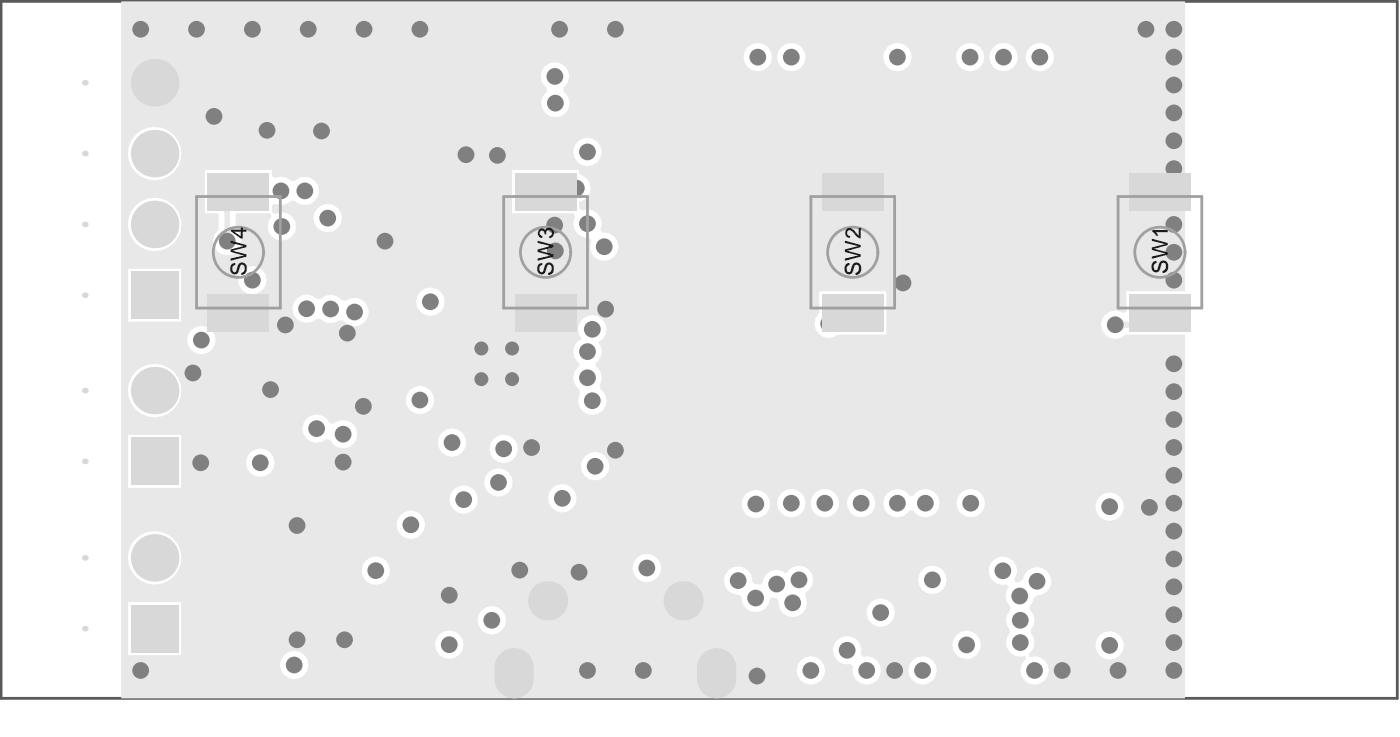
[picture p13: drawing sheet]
<svg xmlns="http://www.w3.org/2000/svg" width="167mm" height="88mm" viewBox="0 0 167 88" stroke-linecap="round" stroke-linejoin="round" font-family="sans-serif">
<defs><g id="words">
<g font-size="2.6">
<text x="29.4" y="32.8" transform="rotate(-90 29.4 32.8)">SW4</text>
<text x="66" y="32.8" transform="rotate(-90 66 32.8)">SW3</text>
<text x="102.6" y="32.8" transform="rotate(-90 102.6 32.8)">SW2</text>
<text x="139.2" y="32.7" transform="rotate(-90 139.2 32.7)">SW1</text>
</g>
</g></defs>
<path d="M.1 .2h166.4v83h-166.4z" fill="none" stroke="#5a5a5a" stroke-width=".33"/>
<g fill="#e8e8e8">
<path d="M134.3 38.4h.1a.45 .45 0 0 0 .5-.4v1.2l-.1-.1-.5-.1z"/>
<path d="M133.6 38l.4 .3 .5 .1v.6l-.5 .1-.4 .3z"/>
<path d="M26.4 24.7h1.4a.52 .52 0 0 0-.4 .7h-.6l-.1-.1a.46 .46 0 0 0-.3-.6z"/>
<path d="M26.8 27.2h.6l.1 .4 .3 .4h-1.4l.3-.4z"/>
<path d="M14.4 .2v83h126.8v-43.3h-6.3a1.38 1.38 0 0 0-1.3 .4 1.68 1.68 0 0 1-2.4-1.7 1.68 1.68 0 0 1 2.6-1.3l.5-.2v-2.4h6.9v-34.5zM88.6 6.8a1.7 1.7 0 0 1 3.4 0 1.7 1.7 0 0 1-3.4 0zM92.6 6.8a1.7 1.7 0 0 1 3.4 0 1.7 1.7 0 0 1-3.4 0zM105.3 6.8a1.7 1.7 0 0 1 3.4 0 1.7 1.7 0 0 1-3.4 0zM113.9 6.8a1.7 1.7 0 0 1 3.4 0 1.7 1.7 0 0 1-3.4 0zM117.9 6.8a1.7 1.7 0 0 1 3.4 0 1.7 1.7 0 0 1-3.4 0zM122.2 6.8a1.7 1.7 0 0 1 3.4 0 1.7 1.7 0 0 1-3.4 0zM64.9 7.9a1.68 1.68 0 0 1 2.5 .1 1.68 1.68 0 0 1-.2 2.4v.5a1.68 1.68 0 0 1 .3 2.5 1.68 1.68 0 0 1-2.5 .1 1.68 1.68 0 0 1 .2-2.5v-.5a1.63 1.63 0 0 1-.3-2.6zM68.3 18.1a1.7 1.7 0 0 1 3.4 0 1.7 1.7 0 0 1-3.4 0zM24.4 20.3h8v.7l.4 .2a1.65 1.65 0 0 1 1.9 .4h.4a1.69 1.69 0 0 1 2.4-.1 1.69 1.69 0 0 1 0 2.5 1.69 1.69 0 0 1-2.4-.1h-.4a1.66 1.66 0 0 1-1.9 .4l-.4 .2v.8l.4 .2a1.7 1.7 0 0 1 2.4 1.2 1.7 1.7 0 0 1-1.8 2 1.7 1.7 0 0 1-1.4-2.4l.4-.5-.2-.4h-4.1v1.9a1.7 1.7 0 0 1-.2 2.9 1.7 1.7 0 0 1-2.5-1.5 1.72 1.72 0 0 1 .6-1.3l.1-2h-1.7zM15.2 18.3a3.2 3.2 0 0 1 6.4 0 3.2 3.2 0 0 1-6.4 0zM61 20.3h8v.5a1.65 1.65 0 0 1 1.4 1.6 1.65 1.65 0 0 1-1.4 1.7v.8l.4 .2a1.67 1.67 0 0 1 1.9 .4 1.67 1.67 0 0 1 .2 1.9l.3 .4a1.69 1.69 0 0 1 1.9 1.7 1.69 1.69 0 0 1-2.1 1.6 1.69 1.69 0 0 1-1.1-2.4l-.3-.4a1.64 1.64 0 0 1-1.6-.7 1.64 1.64 0 0 1 0-1.8l-.3-.4h-7.3zM37.4 26a1.7 1.7 0 0 1 3.4 0 1.7 1.7 0 0 1-3.4 0zM15.2 26.7a3.2 3.2 0 0 1 6.4 0 3.2 3.2 0 0 1-6.4 0zM28.4 33.4a1.7 1.7 0 0 1 3.4 0 1.7 1.7 0 0 1-3.4 0zM35.3 35.6a1.68 1.68 0 0 1 2.5 0h.5a1.64 1.64 0 0 1 2.4 .2l.6 .1a1.68 1.68 0 0 1 2.3 .3 1.68 1.68 0 0 1-.3 2.3 1.68 1.68 0 0 1-2.4-.3h-.5a1.62 1.62 0 0 1-2.2-.2h-.5a1.69 1.69 0 0 1-2.4 0 1.69 1.69 0 0 1 0-2.4zM49.6 36a1.7 1.7 0 0 1 3.4 0 1.7 1.7 0 0 1-3.4 0zM15.3 32h6.3v6.3h-6.3zM97.6 34.7h8v5.2h-5.8a1.68 1.68 0 0 1-2.3-.2 1.68 1.68 0 0 1 .1-2.4zM22.3 40.5a1.7 1.7 0 0 1 3.4 0 1.7 1.7 0 0 1-3.4 0zM48.4 47.7a1.7 1.7 0 0 1 3.3 0 1.7 1.7 0 0 1-3.3 0zM69.4 38.1a1.69 1.69 0 0 1 2.6 .2 1.69 1.69 0 0 1-.7 2.5 1.62 1.62 0 0 1-.3 2.5v.4a1.58 1.58 0 0 1 .5 2.1l.1 .6a1.68 1.68 0 0 1 .4 2.3 1.68 1.68 0 0 1-2.3 .5 1.68 1.68 0 0 1-.6-2.3l-.1-.5a1.62 1.62 0 0 1 0-2.7v-.4a1.65 1.65 0 0 1 .3-2.9 1.66 1.66 0 0 1 .1-2.3zM15.2 46.6a3.2 3.2 0 0 1 6.4 0 3.2 3.2 0 0 1-6.4 0zM36.5 49.9a1.7 1.7 0 0 1 2.8 .5l.5 .1a1.69 1.69 0 0 1 2.5 .3 1.69 1.69 0 0 1-.6 2.4 1.69 1.69 0 0 1-2.4-.8l-.4-.1a1.69 1.69 0 0 1-2.4 0 1.69 1.69 0 0 1 0-2.4zM52.2 52.7a1.7 1.7 0 0 1 3.4 0 1.7 1.7 0 0 1-3.4 0zM58.3 53.5a1.7 1.7 0 0 1 3.4 0 1.7 1.7 0 0 1-3.4 0zM29.3 55.2a1.7 1.7 0 0 1 3.4 0 1.7 1.7 0 0 1-3.4 0zM69.2 55.6a1.7 1.7 0 0 1 3.4 0 1.7 1.7 0 0 1-3.4 0zM15.3 51.8h6.3v6.3h-6.3zM105.8 58.8a1.66 1.66 0 0 1 2.6 .3h.5a1.68 1.68 0 0 1 2.5-.4 1.68 1.68 0 0 1 0 2.6 1.68 1.68 0 0 1-2.5-.4h-.5a1.68 1.68 0 0 1-2.5 .4 1.68 1.68 0 0 1-.1-2.5zM57.7 57.5a1.7 1.7 0 0 1 3.4 0 1.7 1.7 0 0 1-3.4 0zM65.3 59.4a1.7 1.7 0 0 1 3.4 0 1.7 1.7 0 0 1-3.4 0zM53.6 59.5a1.7 1.7 0 0 1 3.4 0 1.7 1.7 0 0 1-3.4 0zM92.6 60a1.7 1.7 0 0 1 3.4 0 1.7 1.7 0 0 1-3.4 0zM96.6 60a1.7 1.7 0 0 1 3.4 0 1.7 1.7 0 0 1-3.4 0zM100.9 60a1.7 1.7 0 0 1 3.4 0 1.7 1.7 0 0 1-3.4 0zM114 60a1.7 1.7 0 0 1 3.4 0 1.7 1.7 0 0 1-3.4 0zM88.4 60.1a1.7 1.7 0 0 1 3.4 0 1.7 1.7 0 0 1-3.4 0zM130.6 60.4a1.7 1.7 0 0 1 3.4 0 1.7 1.7 0 0 1-3.4 0zM47.3 62.6a1.7 1.7 0 0 1 3.4 0 1.7 1.7 0 0 1-3.4 0zM75.4 67.7a1.7 1.7 0 0 1 3.4 0 1.7 1.7 0 0 1-3.4 0zM118.3 66.8a1.68 1.68 0 0 1 2.3-.1 1.68 1.68 0 0 1 .2 2.4l.3 .3 .4-.1 .5-.3a1.69 1.69 0 0 1 1.8-1.4 1.69 1.69 0 0 1 1.5 1.8 1.69 1.69 0 0 1-1.7 1.6l-.4 .3-.1 .4-.3 .5-.1 .5a1.61 1.61 0 0 1 .2 2.3l-.1 .3 .1 .3a1.6 1.6 0 0 1-.3 2.3l.2 .4a1.69 1.69 0 0 1 2.2 1.7 1.69 1.69 0 0 1-2.4 1.4 1.69 1.69 0 0 1-.3-2.8l-.1-.4a1.66 1.66 0 0 1-2-.6 1.66 1.66 0 0 1 .1-2l.1-.3-.1-.3a1.62 1.62 0 0 1 .1-2.2v-.5a1.61 1.61 0 0 1-.2-2.3l-.2-.4a1.67 1.67 0 0 1-1.9-.7 1.67 1.67 0 0 1 .2-2.1zM15.2 66.5a3.2 3.2 0 0 1 6.4 0 3.2 3.2 0 0 1-6.4 0zM43.1 68a1.7 1.7 0 0 1 3.4 0 1.7 1.7 0 0 1-3.4 0zM109.4 69.1a1.7 1.7 0 0 1 3.4 0 1.7 1.7 0 0 1-3.4 0zM86.8 68a1.68 1.68 0 0 1 1.9-.3 1.68 1.68 0 0 1 1 1.6l.3 .3 .5 .1 .3-.1 .1-.2a1.66 1.66 0 0 1 1.1-1.4 1.66 1.66 0 0 1 1.7 .4 1.68 1.68 0 0 1 2.7-.6 1.68 1.68 0 0 1-.3 2.7l-.1 .6a1.68 1.68 0 0 1-1.2 2.4 1.68 1.68 0 0 1-2-1.9l-.2-.3-.4-.1-.3 .1-.2 .2a1.67 1.67 0 0 1-1.8 1.5 1.67 1.67 0 0 1-1.5-1.8l-.3-.3a1.68 1.68 0 0 1-1.7-1 1.68 1.68 0 0 1 .4-1.9zM103.3 73a1.7 1.7 0 0 1 3.4 0 1.7 1.7 0 0 1-3.4 0zM56.9 73.9a1.7 1.7 0 0 1 3.4 0 1.7 1.7 0 0 1-3.4 0zM15.3 71.8h6.3v6.3h-6.3zM99.8 76.3a1.68 1.68 0 0 1 2-.3 1.68 1.68 0 0 1 .8 1.9l.3 .4a1.68 1.68 0 0 1 2.1 1.5 1.68 1.68 0 0 1-1.9 1.8 1.68 1.68 0 0 1-1.4-2.1l-.3-.4a1.67 1.67 0 0 1-1.9-.8 1.67 1.67 0 0 1 .3-2zM51.9 76.8a1.7 1.7 0 0 1 3.3 0 1.7 1.7 0 0 1-3.3 0zM113.5 76.9a1.7 1.7 0 0 1 3.4 0 1.7 1.7 0 0 1-3.4 0zM130.6 76.9a1.7 1.7 0 0 1 3.4 0 1.7 1.7 0 0 1-3.4 0zM33.4 79.3a1.7 1.7 0 0 1 3.4 0 1.7 1.7 0 0 1-3.4 0zM95 79.9a1.7 1.7 0 0 1 3.3 0 1.7 1.7 0 0 1-3.3 0zM108.3 79.9a1.7 1.7 0 0 1 3.4 0 1.7 1.7 0 0 1-3.4 0z"/>
</g>
<path d="M28.4 22.8l-1.3 1.4v4.5M138.2 37.3h-1l-1.6 1.6-.2-.2h-2.5" fill="none" stroke="#e8e8e8" stroke-width=".66"/>
<path d="M68.7 22.4h-3.3l-.4 .4" fill="none" stroke="#e8e8e8" stroke-width="2"/>
<g fill="#808080">
<path d="M85.4 77.6v2zM85.4 77.6a2 2 0 0 1 2 2h-2z"/>
<path d="M83.4 79.6h2zM84 78.2l.4-.3 .5-.2 .5-.1v2h-2l.1-.5 .2-.5z"/>
<path d="M85.4 80.9v2zM83.4 80.9h2v2a2 2 0 0 1-2-2z"/>
<path d="M85.4 80.9h2zM85.4 80.9h2a2 2 0 0 1-2 2z"/>
<path d="M61.3 77.6v2zM61.3 77.6a2 2 0 0 1 2 2h-2z"/>
<path d="M59.3 79.6h2zM59.9 78.2l.4-.3 .5-.2 .5-.1v2h-2l.1-.5 .2-.5z"/>
<path d="M61.3 80.9v2zM59.3 80.9h2v2a2 2 0 0 1-2-2z"/>
<path d="M61.3 80.9h2zM61.3 80.9h2a2 2 0 0 1-2 2z"/>
<circle cx="121.6" cy="76.6" r="1"/>
<circle cx="119.5" cy="68" r="1"/>
<circle cx="121.6" cy="73.9" r="1"/>
<circle cx="121.5" cy="71" r="1"/>
<circle cx="123.6" cy="69.3" r="1"/>
<circle cx="115.2" cy="76.9" r="1"/>
<circle cx="66.2" cy="12.3" r="1"/>
<circle cx="66.1" cy="9.1" r="1"/>
<circle cx="132.3" cy="76.9" r="1"/>
<circle cx="132.3" cy="60.4" r="1"/>
<circle cx="45.9" cy="28.7" r="1"/>
<circle cx="70" cy="18.1" r="1"/>
<circle cx="27.1" cy="28.7" r="1"/>
<circle cx="40.9" cy="51.8" r="1"/>
<circle cx="39.1" cy="26" r="1"/>
<circle cx="33.6" cy="27" r="1"/>
<circle cx="36.3" cy="22.8" r="1"/>
<circle cx="33.5" cy="22.8" r="1"/>
<circle cx="59.3" cy="18.5" r="1"/>
<circle cx="68.7" cy="22.4" r="1"/>
<circle cx="55.5" cy="18.4" r="1"/>
<circle cx="70" cy="26.7" r="1"/>
<circle cx="36.5" cy="36.8" r="1"/>
<circle cx="31.8" cy="15.5" r="1"/>
<circle cx="38.3" cy="15.6" r="1"/>
<circle cx="51.3" cy="36" r="1"/>
<circle cx="34" cy="38.7" r="1"/>
<circle cx="39.4" cy="36.8" r="1"/>
<circle cx="42.3" cy="37.2" r="1"/>
<circle cx="41.4" cy="39.7" r="1"/>
<circle cx="23" cy="44.5" r="1"/>
<circle cx="30.1" cy="33.4" r="1"/>
<circle cx="72" cy="29.4" r="1"/>
<circle cx="50.1" cy="47.7" r="1"/>
<circle cx="43.3" cy="48.4" r="1"/>
<circle cx="72.2" cy="36.8" r="1"/>
<circle cx="70.6" cy="39.2" r="1"/>
<circle cx="66.1" cy="26.8" r="1"/>
<circle cx="66.2" cy="29.9" r="1"/>
<circle cx="90.1" cy="71.3" r="1"/>
<circle cx="88" cy="69.2" r="1"/>
<circle cx="137" cy="60.5" r="1"/>
<circle cx="139.9" cy="63.3" r="1"/>
<circle cx="61.9" cy="68" r="1"/>
<circle cx="69" cy="68.2" r="1"/>
<circle cx="24" cy="40.5" r="1"/>
<circle cx="90.2" cy="80.6" r="1"/>
<circle cx="76.7" cy="79.9" r="1"/>
<circle cx="77.1" cy="67.7" r="1"/>
<circle cx="123.9" cy="6.8" r="1"/>
<circle cx="53.5" cy="76.8" r="1"/>
<circle cx="53.5" cy="70.9" r="1"/>
<circle cx="73.3" cy="53.7" r="1"/>
<circle cx="90.1" cy="60.1" r="1"/>
<circle cx="110.3" cy="60" r="1"/>
<circle cx="94.3" cy="60" r="1"/>
<circle cx="98.3" cy="60" r="1"/>
<circle cx="102.6" cy="60" r="1"/>
<circle cx="107" cy="60" r="1"/>
<circle cx="115.7" cy="60" r="1"/>
<circle cx="132.9" cy="38.7" r="1"/>
<circle cx="139.9" cy="76.6" r="1"/>
<circle cx="139.9" cy="73.3" r="1"/>
<circle cx="139.9" cy="69.9" r="1"/>
<circle cx="133.3" cy="79.9" r="1"/>
<circle cx="126.6" cy="79.9" r="1"/>
<circle cx="106.6" cy="79.9" r="1"/>
<circle cx="70" cy="79.9" r="1"/>
<circle cx="16.8" cy="79.9" r="1"/>
<circle cx="16.8" cy="3.5" r="1"/>
<circle cx="23.4" cy="3.5" r="1"/>
<circle cx="30.1" cy="3.5" r="1"/>
<circle cx="36.7" cy="3.5" r="1"/>
<circle cx="43.4" cy="3.5" r="1"/>
<circle cx="50.1" cy="3.5" r="1"/>
<circle cx="66.7" cy="3.5" r="1"/>
<circle cx="73.3" cy="3.5" r="1"/>
<circle cx="139.9" cy="79.9" r="1"/>
<circle cx="139.9" cy="23.4" r="1"/>
<circle cx="139.9" cy="20.1" r="1"/>
<circle cx="139.9" cy="6.8" r="1"/>
<circle cx="139.9" cy="16.8" r="1"/>
<circle cx="139.9" cy="30.1" r="1"/>
<circle cx="139.9" cy="66.6" r="1"/>
<circle cx="139.9" cy="60" r="1"/>
<circle cx="139.9" cy="56.7" r="1"/>
<circle cx="139.9" cy="53.3" r="1"/>
<circle cx="139.9" cy="50" r="1"/>
<circle cx="139.9" cy="46.7" r="1"/>
<circle cx="139.9" cy="43.4" r="1"/>
<circle cx="139.9" cy="33.4" r="1"/>
<circle cx="139.9" cy="26.7" r="1"/>
<circle cx="139.9" cy="13.5" r="1"/>
<circle cx="139.9" cy="10.1" r="1"/>
<circle cx="139.9" cy="3.5" r="1"/>
<circle cx="98.8" cy="38.6" r="1"/>
<circle cx="119.6" cy="6.8" r="1"/>
<circle cx="107" cy="6.8" r="1"/>
<circle cx="115.6" cy="6.8" r="1"/>
<circle cx="90.3" cy="6.8" r="1"/>
<circle cx="94.3" cy="6.8" r="1"/>
<circle cx="57.4" cy="41.5" r=".83"/>
<circle cx="57.4" cy="45.2" r=".83"/>
<circle cx="61" cy="41.5" r=".83"/>
<circle cx="61" cy="45.2" r=".83"/>
<circle cx="95.2" cy="69.1" r="1"/>
<circle cx="60" cy="53.5" r="1"/>
<circle cx="59.4" cy="57.5" r="1"/>
<circle cx="58.6" cy="73.9" r="1"/>
<circle cx="96.6" cy="79.9" r="1"/>
<circle cx="103.3" cy="79.9" r="1"/>
<circle cx="123.3" cy="79.9" r="1"/>
<circle cx="101" cy="77.5" r="1"/>
<circle cx="94.5" cy="71.9" r="1"/>
<circle cx="105" cy="73" r="1"/>
<circle cx="25.5" cy="13.9" r="1"/>
<circle cx="53.9" cy="52.7" r="1"/>
<circle cx="111.1" cy="69.1" r="1"/>
<circle cx="92.6" cy="69.6" r="1"/>
<circle cx="70.9" cy="55.6" r="1"/>
<circle cx="67" cy="59.4" r="1"/>
<circle cx="70.6" cy="47.8" r="1"/>
<circle cx="63.4" cy="53.3" r="1"/>
<circle cx="44.8" cy="68" r="1"/>
<circle cx="35.4" cy="62.6" r="1"/>
<circle cx="49" cy="62.6" r="1"/>
<circle cx="37.7" cy="51.1" r="1"/>
<circle cx="55.3" cy="59.5" r="1"/>
<circle cx="35.4" cy="76.3" r="1"/>
<circle cx="41.1" cy="76.3" r="1"/>
<circle cx="31" cy="55.2" r="1"/>
<circle cx="23.9" cy="55.2" r="1"/>
<circle cx="40.9" cy="55.1" r="1"/>
<circle cx="35.1" cy="79.3" r="1"/>
<circle cx="110" cy="79.9" r="1"/>
<circle cx="107.6" cy="33.7" r="1"/>
<circle cx="70" cy="41.9" r="1"/>
<circle cx="32.2" cy="46.4" r="1"/>
<circle cx="70" cy="45" r="1"/>
<circle cx="136.6" cy="3.5" r="1"/>
<circle cx="65.3" cy="71.6" r="2"/>
<circle cx="18.4" cy="18.3" r="2.5"/>
<circle cx="18.4" cy="66.5" r="2.5"/>
<circle cx="18.4" cy="46.6" r="2.5"/>
<circle cx="18.4" cy="9.9" r="2.5"/>
<circle cx="18.4" cy="26.7" r="2.5"/>
<circle cx="81.4" cy="71.6" r="2"/>
</g>
<g fill="#808080">
<path d="M83.4 79.6l2-2 2 2v1.3l-2 2-2-2z" fill-rule="evenodd"/>
<path d="M15.9 72.4h5v5h-5z" fill-rule="evenodd"/>
<path d="M15.9 32.7h5v5h-5z" fill-rule="evenodd"/>
<path d="M15.9 52.5h5v5h-5z" fill-rule="evenodd"/>
<path d="M59.3 79.6l2-2 2 2v1.3l-2 2-2-2z" fill-rule="evenodd"/>
</g>
<g fill="#e8e8e8">
<path d="M98.3 35.4h6.7v3.8h-6.7z" fill-rule="evenodd"/>
<path d="M98.3 20.9h6.7v3.9h-6.7z" fill-rule="evenodd"/>
<path d="M61.7 35.4h6.7v3.8h-6.7z" fill-rule="evenodd"/>
<path d="M61.7 20.9h6.7v3.9h-6.7z" fill-rule="evenodd"/>
<path d="M134.9 35.4h6.7v3.8h-6.7z" fill-rule="evenodd"/>
<path d="M134.9 20.9h6.7v3.9h-6.7z" fill-rule="evenodd"/>
<path d="M25.1 35.4h6.6v3.8h-6.6z" fill-rule="evenodd"/>
<path d="M25.1 20.9h6.6v3.9h-6.6z" fill-rule="evenodd"/>
</g>
<g fill="#d8d8d8">
<path d="M85.4 77.2v2.4zM85.4 77.2a2.33 2.33 0 0 1 2.3 2.4h-2.3z"/>
<path d="M83.1 79.6h2.3zM83.6 78.1a2.33 2.33 0 0 1 1.8-.9v2.4h-2.3v-.6z"/>
<path d="M85.4 80.9v2.3zM83.1 80.9h2.3v2.3a2.33 2.33 0 0 1-2.3-2.3z"/>
<path d="M85.4 80.9h2.3zM85.4 80.9h2.3a2.33 2.33 0 0 1-2.3 2.3z"/>
<path d="M61.3 77.2v2.4zM61.3 77.2a2.33 2.33 0 0 1 2.3 2.4h-2.3z"/>
<path d="M58.9 79.6h2.4zM59.5 78.1a2.33 2.33 0 0 1 1.8-.9v2.4h-2.4l.1-.6z"/>
<path d="M61.3 80.9v2.3zM58.9 80.9h2.4v2.3a2.33 2.33 0 0 1-2.4-2.3z"/>
<path d="M61.3 80.9h2.3zM61.3 80.9h2.3a2.33 2.33 0 0 1-2.3 2.3z"/>
<circle cx="65.3" cy="71.6" r="2.33"/>
<circle cx="18.4" cy="18.3" r="2.83"/>
<circle cx="18.4" cy="66.5" r="2.83"/>
<circle cx="18.4" cy="46.6" r="2.83"/>
<circle cx="18.4" cy="9.9" r="2.83"/>
<circle cx="18.4" cy="26.7" r="2.83"/>
<circle cx="81.4" cy="71.6" r="2.33"/>
<circle cx="10.1" cy="66.5" r=".34"/>
<circle cx="10.1" cy="74.9" r=".34"/>
<circle cx="10.1" cy="46.6" r=".34"/>
<circle cx="10.1" cy="55" r=".34"/>
<circle cx="10.1" cy="18.3" r=".34"/>
<circle cx="10.1" cy="9.9" r=".34"/>
<circle cx="10.1" cy="26.7" r=".34"/>
<circle cx="10.1" cy="35.2" r=".34"/>
</g>
<g fill="#d8d8d8">
<path d="M83.1 79.6l2.3-2.4 2.3 2.4v1.3l-2.3 2.3-2.3-2.3z" fill-rule="evenodd"/>
<path d="M15.6 72.1h5.7v5.7h-5.7z" fill-rule="evenodd"/>
<path d="M15.6 32.4h5.7v5.6h-5.7z" fill-rule="evenodd"/>
<path d="M15.6 52.2h5.7v5.6h-5.7z" fill-rule="evenodd"/>
<path d="M58.9 79.6l2.4-2.4 2.3 2.4v1.3l-2.3 2.3-2.4-2.3z" fill-rule="evenodd"/>
<path d="M98 35h7.3v4.5h-7.3z" fill-rule="evenodd"/>
<path d="M98 20.6h7.3v4.5h-7.3z" fill-rule="evenodd"/>
<path d="M61.4 35h7.3v4.5h-7.3z" fill-rule="evenodd"/>
<path d="M61.4 20.6h7.3v4.5h-7.3z" fill-rule="evenodd"/>
<path d="M134.6 35h7.3v4.5h-7.3z" fill-rule="evenodd"/>
<path d="M134.6 20.6h7.3v4.5h-7.3z" fill-rule="evenodd"/>
<path d="M24.8 35h7.3v4.5h-7.3z" fill-rule="evenodd"/>
<path d="M24.8 20.6h7.3v4.5h-7.3z" fill-rule="evenodd"/>
</g>
<g fill="none" stroke="#a0a0a0" stroke-width=".33">
<path d="M23.4 23.4h10v13.3h-10zM60 23.4h10v13.3h-10zM96.6 23.4h10v13.3h-10zM133.3 23.4h9.9v13.3h-9.9z"/>
<circle cx="28.4" cy="30.1" r="2.99"/>
<circle cx="65" cy="30.1" r="2.99"/>
<circle cx="101.6" cy="30.1" r="2.99"/>
<circle cx="138.3" cy="30.1" r="2.99"/>
</g>
<use href="#words"/>
</svg>
